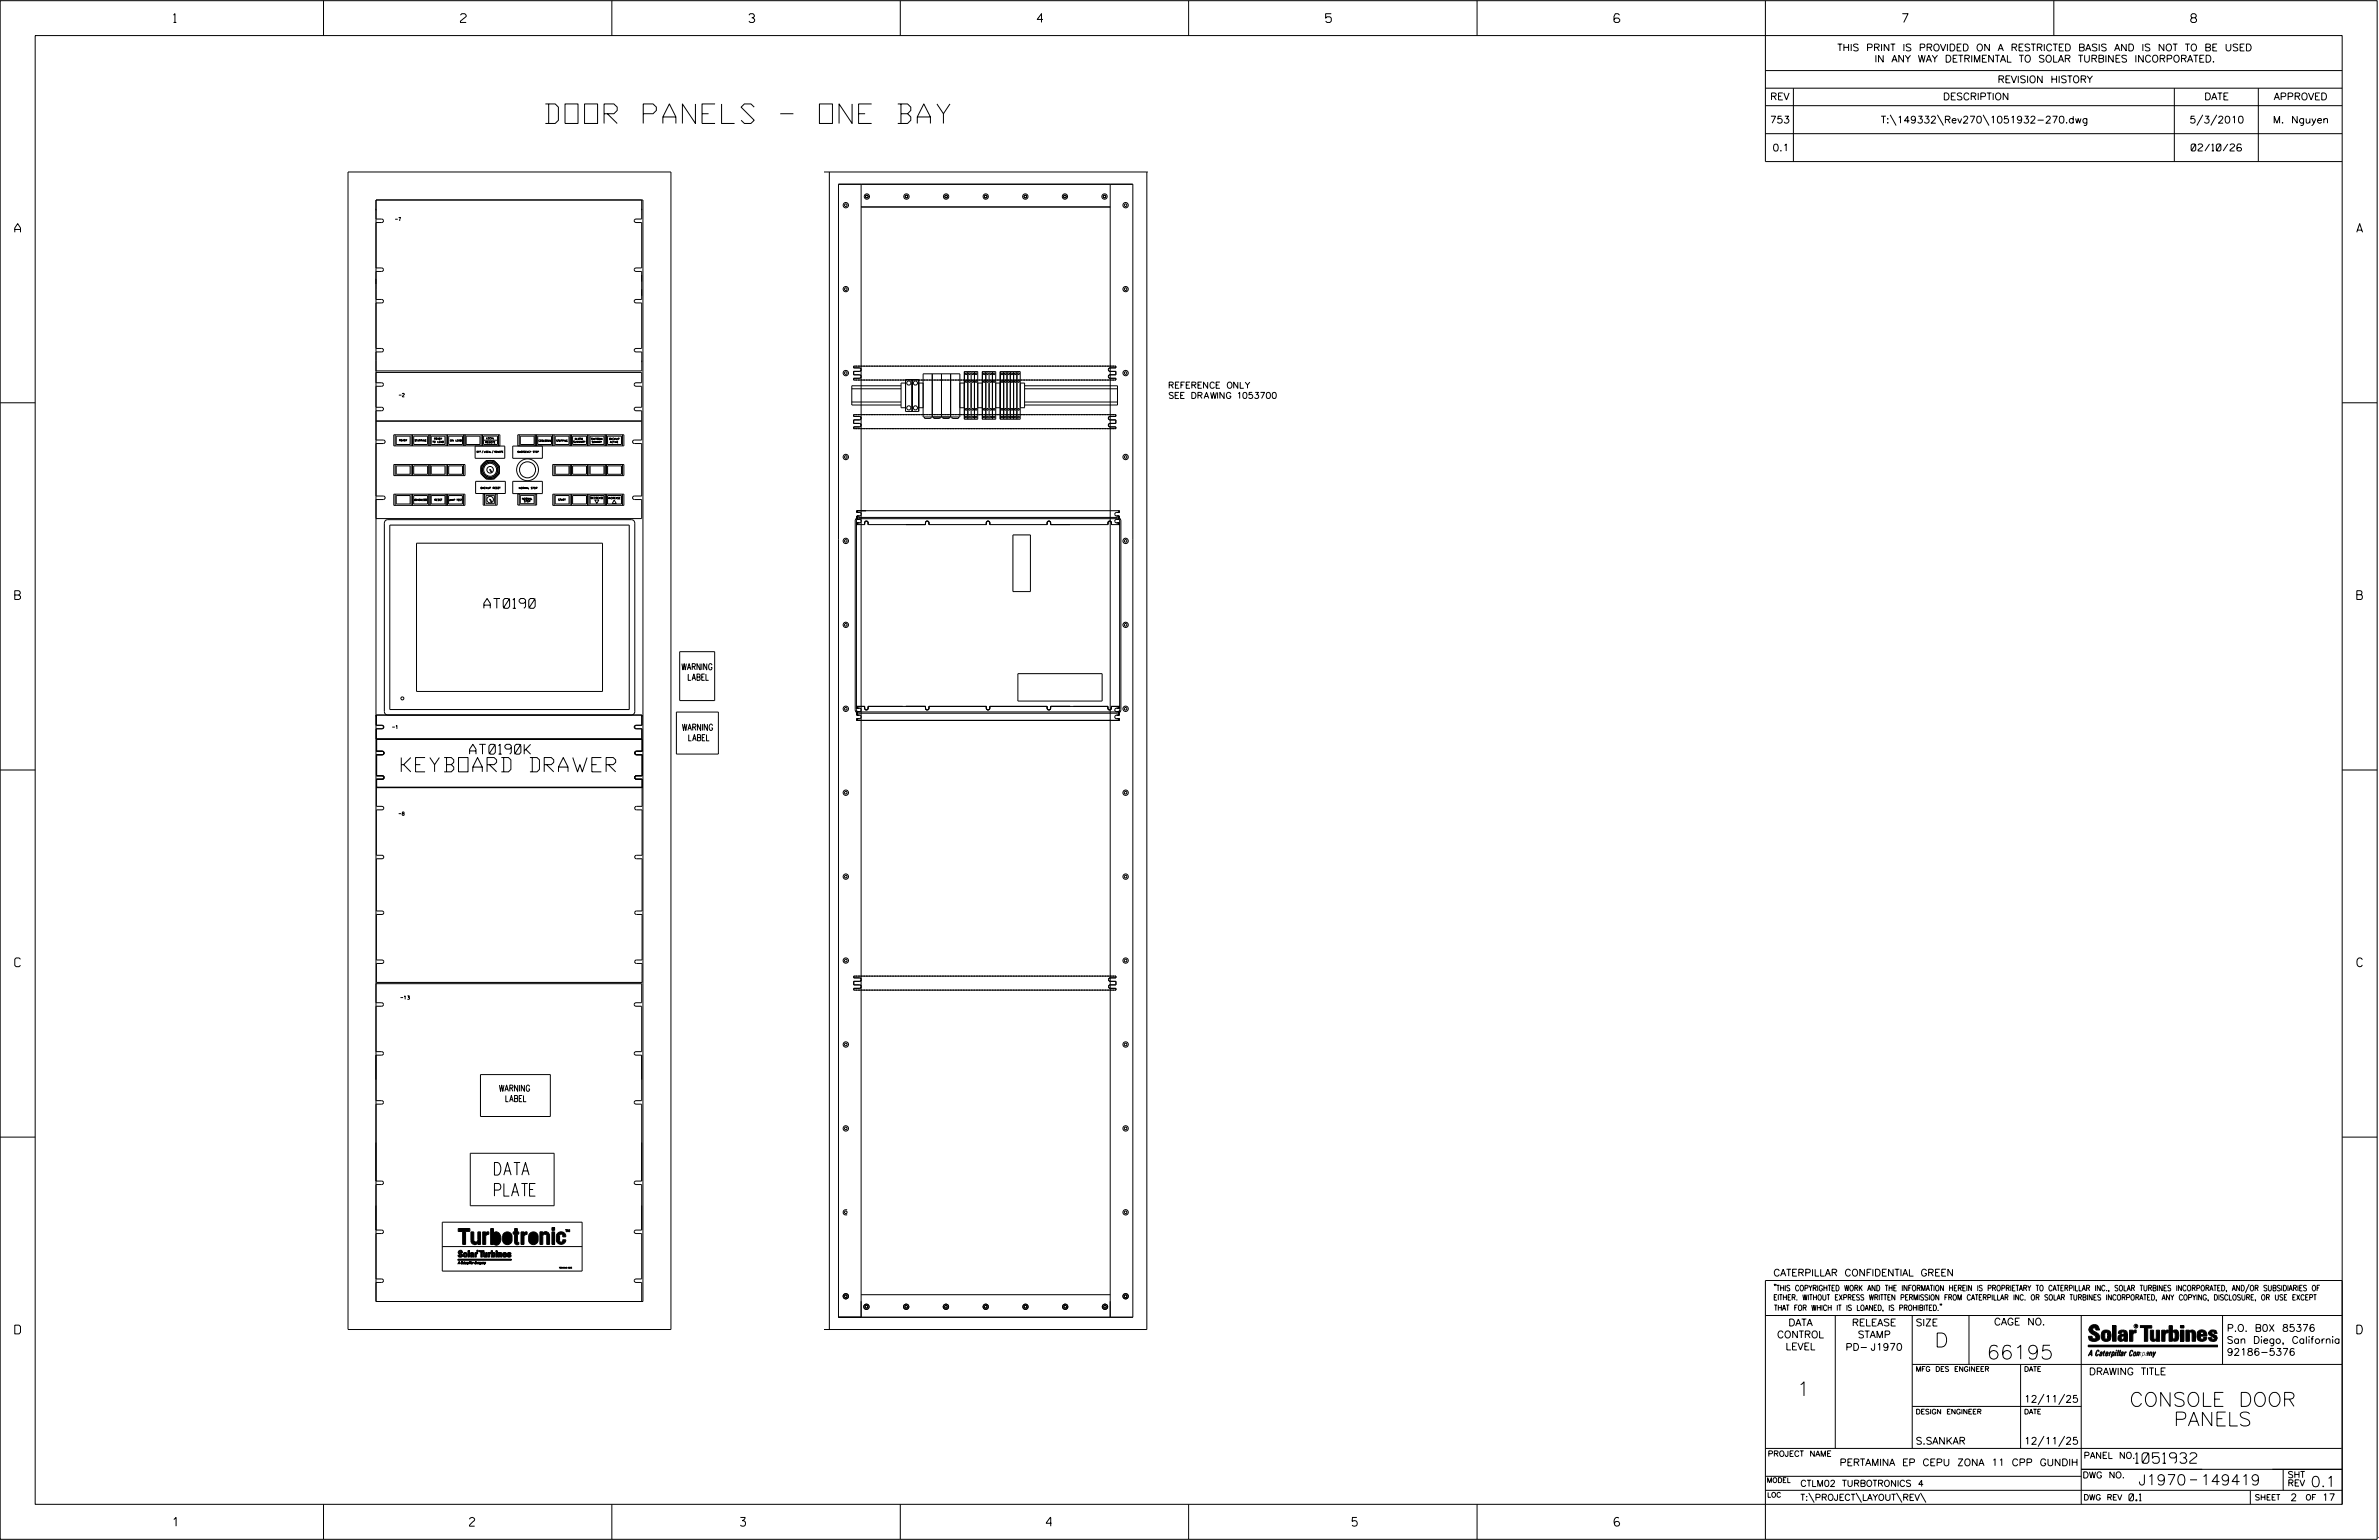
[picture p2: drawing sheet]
<svg xmlns="http://www.w3.org/2000/svg" width="864mm" height="559mm" viewBox="0 0 864 559" stroke-linecap="round" stroke-linejoin="round" font-family="sans-serif">
<defs><g id="words">
<text font-size="7.1" x="198" y="44.8">DOOR PANELS - ONE BAY</text>
<text font-size="5.2" x="145.7" y="280.1">KEYBOARD DRAWER</text>
<g font-size="5.1">
<text x="702.3" y="488.8">D</text>
<text x="721.2" y="493.2">66195</text>
<text x="652.2" y="506.5">1</text>
<text x="773" y="510.3">CONSOLE DOOR</text>
<text x="789.1" y="517.4">PANELS</text>
</g>
<g font-size="4.6">
<text x="179.5" y="426.4">DATA</text>
<text x="179.5" y="434">PLATE</text>
</g>
<g font-size="3.8">
<text x="775.1" y="531">1051932</text>
<text x="776.3" y="538.9">J1970</text>
<text x="798.8" y="538.9">149419</text>
<text x="838.8" y="539.5">0.1</text>
</g>
<g font-size="3.6">
<text x="175.7" y="220.7">AT0190</text>
<text x="170.5" y="273.6">AT0190K</text>
</g>
<g font-size="3.2">
<text x="63" y="8.2">1</text>
<text x="167.2" y="8.2">2</text>
<text x="271.8" y="8.2">3</text>
<text x="376.5" y="8.2">4</text>
<text x="481.2" y="8.2">5</text>
<text x="690.6" y="8.2">7</text>
<text x="795.3" y="8.2">8</text>
<text x="5.4" y="84.3">A</text>
<text x="855.5" y="84.3">A</text>
<text x="5.4" y="217.5">B</text>
<text x="855.6" y="217.5">B</text>
<text x="5.4" y="350.8">C</text>
<text x="855.6" y="350.8">C</text>
<text x="5.4" y="484">D</text>
<text x="855.6" y="484">D</text>
<text x="62.8" y="553.8">1</text>
<text x="170.4" y="553.8">2</text>
<text x="268.8" y="553.8">3</text>
<text x="379.8" y="553.8">4</text>
<text x="490.8" y="553.8">5</text>
<text x="585.9" y="553.8">6</text>
</g>
<g font-size="2.5">
<text x="666.9" y="18.5">THIS PRINT IS PROVIDED ON A RESTRICTED BASIS AND IS NOT TO BE USED</text>
<text x="680.5" y="22.6">IN ANY WAY DETRIMENTAL TO SOLAR TURBINES INCORPORATED.</text>
<text x="725.1" y="30">REVISION HISTORY</text>
<text x="642.6" y="36.3">REV</text>
<text x="705.3" y="36.3">DESCRIPTION</text>
<text x="800.2" y="36.3">DATE</text>
<text x="825.4" y="36.3">APPROVED</text>
<text x="642.5" y="44.7">753</text>
<text x="682.8" y="44.7">T:\149332\Rev270\1051932-270.dwg</text>
<text x="794.8" y="44.7">5/3/2010</text>
<text x="825.1" y="44.7">M. Nguyen</text>
<text x="643.5" y="54.8">0.1</text>
<text x="795.4" y="54.8">02/10/26</text>
<text x="643.8" y="463">CATERPILLAR CONFIDENTIAL GREEN</text>
<text x="645.1" y="485.5">CONTROL</text>
<text x="649.2" y="481.1">DATA</text>
<text x="672.3" y="481.1">RELEASE</text>
<text x="674.4" y="485.5">STAMP</text>
<text x="695.4" y="481.1">SIZE</text>
<text x="723.8" y="480.8">CAGE NO.</text>
<text x="808.4" y="483.1">P.O. B0X 85376</text>
<text x="648.2" y="489.8">LEVEL</text>
<text x="669.9" y="490">PD- J1970</text>
<text x="808.4" y="487.5">San Diego, California</text>
<text x="808.4" y="491.8">92186-5376</text>
<text x="758.3" y="498.9">DRAWING TITLE</text>
<text x="734.8" y="508.9">12/11/25</text>
<text x="695.4" y="524.1">S.SANKAR</text>
<text x="734.8" y="524.1">12/11/25</text>
<text x="667.8" y="531.9">PERTAMINA EP CEPU ZONA 11 CPP GUNDIH</text>
<text x="772.8" y="544.6">0.1</text>
<text x="831.4" y="544.6">2</text>
<text x="842.9" y="544.6">17</text>
</g>
<g font-size="2.3">
<text x="247.5" y="243.1">WARNING</text>
<text x="249.8" y="246.9">LABEL</text>
<text x="247.7" y="265">WARNING</text>
<text x="250" y="268.8">LABEL</text>
<text x="181.3" y="396">WARNING</text>
<text x="183.6" y="399.8">LABEL</text>
<text x="756.4" y="529.2">PANEL NO.</text>
<text x="653.5" y="539.4">CTLM02 TURBOTRONICS 4</text>
<text x="756" y="536.3">DWG NO.</text>
<text x="830.4" y="539.3">REV</text>
<text x="830.4" y="536.2">SHT</text>
<text x="653.5" y="544.5">T:\PROJECT\LAYOUT\REV\</text>
</g>
<g font-size="2.2">
<text x="424.4" y="140.9">REFERENCE ONLY</text>
<text x="424.4" y="144.6">SEE DRAWING 1053700</text>
</g>
<g font-size="2">
<text x="643.8" y="468.4">&quot;THIS COPYRIGHTED WORK AND THE INFORMATION HEREIN IS PROPRIETARY TO CATERPILLAR INC., SOLAR TURBINES INCORPORATED, AND/OR SUBSIDIARIES OF</text>
<text x="643.8" y="471.8">EITHER. WITHOUT EXPRESS WRITTEN PERMISSION FROM CATERPILLAR INC. OR SOLAR TURBINES INCORPORATED, ANY COPYING, DISCLOSURE, OR USE EXCEPT</text>
<text x="644" y="475.6">THAT FOR WHICH IT IS LOANED, IS PROHIBITED.&quot;</text>
<text x="641.7" y="528.5">PROJECT NAME</text>
<text x="756.3" y="544.3">DWG REV</text>
<text x="818.5" y="544.3">SHEET</text>
<text x="836.9" y="544.3">OF</text>
</g>
<g font-size="1.8">
<text x="695.4" y="497.6">MFG DES ENGINEER</text>
<text x="734.8" y="497.6">DATE</text>
<text x="695.4" y="513.1">DESIGN ENGINEER</text>
<text x="734.8" y="513.1">DATE</text>
<text x="641.3" y="538">MODEL</text>
<text x="641.5" y="543.3">LOC</text>
</g>
<g font-size="1.3">
<text x="143.5" y="80.2">-7</text>
<text x="144.8" y="144">-2</text>
<text x="142.4" y="264.5">-1</text>
<text x="144.7" y="295.9">-8</text>
<text x="145.4" y="362.6">-13</text>
</g>
<text font-size=".9" x="775.1" y="481.7">R</text>
<g font-size=".6">
<text x="144.9" y="160.1">READY</text>
<text x="150.5" y="160.1">STARTING</text>
<text x="157" y="160.6">TO LOAD</text>
<text x="157.6" y="159.5">READY</text>
<text x="163.4" y="160.1">ON LOAD</text>
<text x="176.2" y="160.8">REMOTE</text>
<text x="176.5" y="159.3">LOCAL</text>
<text x="195.4" y="160.2">COOLDOWN</text>
<text x="201.9" y="160.2">STOPPING</text>
<text x="208.1" y="160.6">SUMMARY</text>
<text x="208.6" y="159.5">ALARM</text>
<text x="214.6" y="159.6">SHUTDOWN</text>
<text x="214.8" y="160.7">SUMMARY</text>
<text x="221.1" y="159.6">BACKUP</text>
<text x="221.4" y="160.7">ACTIVE</text>
<text x="172.7" y="164.2">OFF</text>
<text x="175" y="164.2">LOCAL</text>
<text x="178.7" y="164.2">REMOTE</text>
<text x="187.9" y="164.2">EMERGENCY STOP</text>
<text x="174.4" y="177.4">BACKUP RESET</text>
<text x="188.3" y="177.4">NORMAL STOP</text>
<text x="150.3" y="181.7">ACKNOWLEDGE</text>
<text x="157.7" y="181.7">RESET</text>
<text x="163" y="181.7">LAMP TEST</text>
<text x="189.5" y="181.3">NORMAL</text>
<text x="190.2" y="182.2">STOP</text>
<text x="214.3" y="181">DECREASE</text>
<text x="220.8" y="181.1">INCREASE</text>
</g>
<text font-size=".4" x="202.9" y="460.2">1034040-903</text>
<text font-size=".3" x="173.2" y="454.1">R</text>
</g></defs>
<g fill="none" stroke="#000" stroke-width=".36">
<path d="M.1 .2h862.8v558.4h-862.8zM12.8 12.9h837.4v533h-837.4zM117.4 .2v12.7M222.1 .2v12.7M326.8 .2v12.7M431.5 .2v12.7M536.2 .2v12.7M587.9 5.5l-.5-.5h-1l-.5 1v1.7l.5 .4h1l.6-.4v-.6l-.6-.5h-1l-.5 .5M640.9 .2v58.4h209.3M745.6 .2v12.7M640.9 25.6h209.3M640.9 32h209.3"/>
<path d="M640.9 38.3h209.3M651 32v26.6M789.3 32v26.6M819.8 32v26.6M640.9 48.5h209.3M686.2 41.7l2.1 3.8M703.3 41.7l2.2 3.8M719.9 41.7l2.1 3.8M799.6 41.7l-2.1 3.8M804.7 41.7l-2.2 3.8M126.3 62.4h117.3v420h-117.3zM136.5 79.5h2.1a.64 .64 0 0 1 .6 .6 .64 .64 0 0 1-.6 .7h-2.1"/>
<path d="M136.5 72.6h96.9v399.7h-96.9zM232.9 72.6v6.9h-2.3l-.4 .6M299.1 62.4h117.2M301.1 62.4v420M304.4 66.9h106.8v411.1h-106.8zM312.6 75.1h90.4M312.6 66.9v411.1M403 66.9v411.1M416.3 62.4v420h-117.2M416.3 62.4h.1M136.5 97.2h2.1a.63 .63 0 0 1 .6 .7 .63 .63 0 0 1-.6 .6h-2.1M230.2 80.1l.4 .6 2.3 .1v16.4l-2.3 .1-.4 .6"/>
<path d="M230.2 97.9l.4 .5 2.3 .1v10.2h-2.3l-.4 .6M230.2 80.1h.1M230.2 97.9h.1M136.5 108.7h2.1a.63 .63 0 0 1 .6 .6 .63 .63 0 0 1-.6 .6h-2.1M230.2 109.3l.4 .6h2.3v16.5l-2.3 .1-.4 .6M230.2 109.3h.1M136.5 138.9h2.3l.4 .6M136.5 135.1h96.4v3.8h-2.3l-.4 .6M136.5 126.4h2.1a.64 .64 0 0 1 .6 .7 .64 .64 0 0 1-.6 .6h-2.1M139.2 139.5h.1M139.2 139.5l-.4 .6-2.3 .1M230.2 139.5l.4 .6 2.3 .1v7.6h-2.3l-.4 .6"/>
<path d="M230.2 127.1l.7 .6h2.1v6.9h-96.5M230.2 139.5h.1M230.2 127.1h.1M309.9 132.9h95.2v.6h-2.1a.63 .63 0 0 0-.7 .6 .63 .63 0 0 0 .7 .7h2.1v1.2h-2.1a.64 .64 0 0 0-.7 .6 .64 .64 0 0 0 .7 .7h2.1v.6h-95.2v-.6h2.1a.63 .63 0 0 0 .6-.7 .63 .63 0 0 0-.6-.6h-2.1v-1.2h2.1a.64 .64 0 0 0 .6-.7 .64 .64 0 0 0-.6-.6h-2.1zM327.1 140h-17.9v7h17.9M328.7 137.7h4.8v11.6h-4.8zM328.7 139h-1.6v9h1.6M331.1 137.7v11.6M333.5 139h1.6M335.1 135.6h13.3v15.7h-13.3zM338.4 135.6v15.7M341.8 135.6v15.7"/>
<path d="M345.1 135.6v15.7M348.4 139h1.6M350.1 134.8v17.3h4.8v-17.3h-4.9v17.3M351.3 134.8v17.3M352.5 134.8v17.3M353.7 134.8v17.3M354.9 139h1.7M356.6 134.8h4.9v17.3h-4.9zM356.7 134.8v17.3M357.9 134.8v17.3M359.1 134.8v17.3M360.3 134.8v17.3"/>
<path d="M361.5 139h1.5M363 134.8h7.3v17.3h-7.3zM363.1 134.8v17.3M364.3 134.8v17.3M365.5 134.8v17.3M366.7 134.8v17.3M367.9 134.8v17.3M369.1 134.8v17.3M370.3 139h1.6v9h-1.6M371.9 140h33.8v7h-33.8M.1 146.2h12.7M136.5 147.8h2.3l.4 .6"/>
<path d="M136.5 152.8h96.4M136.5 159.7h2.7a.63 .63 0 0 1 .6 .6 .63 .63 0 0 1-.6 .6h-2.7M139.2 148.4h.1M139.2 148.4l-.4 .6h-2.3M143.4 157.8v4M143.8 158.3h5.1v3h-5.1zM149.3 157.8v4M149.8 157.8v4M150.2 158.3h5v3h-5zM155.6 157.8v4M156.1 157.8v4M156.5 158.3h5v3h-5z"/>
<path d="M162 157.8v4M162.5 157.8v4M162.9 158.3h5v3h-5zM168.3 157.8v4M168.8 157.8v4M169.2 158.3h5v3h-5zM174.7 157.7v4.1M175.2 157.8v4M175.5 158.2h5.1v3.1h-5.1zM175.5 159.7h5.1M181 157.7v4.1M188.5 157.8v4"/>
<path d="M188.9 158.3h5v3h-5zM194.3 157.8v4M194.8 157.8v4M195.2 158.3h5v3h-5zM200.6 157.8v4M201.2 157.8v4M201.5 158.3h5.1v3h-5.1zM207 157.8v4M207.5 157.8v4M207.9 158.3h5v3h-5zM213.3 157.8v4M213.8 157.8v4"/>
<path d="M214.2 158.3h5.1v3h-5.1zM219.7 157.8v4M220.2 157.8v4M220.6 158.3h5v3h-5zM226 157.8v4M230.2 148.4l.4 .6h2.3v10.7h-2.6a.63 .63 0 0 0-.7 .6 .63 .63 0 0 0 .7 .6h2.6v19.1h-2.6a.63 .63 0 0 0-.7 .6 .63 .63 0 0 0 .7 .7h2.6v6.9h-96.4M230.2 148.4h.1M309.2 145.9h17.9M309.2 141.1h17.9M309.9 150.5h95.2v.6h-2.1a.63 .63 0 0 0-.7 .6 .63 .63 0 0 0 .7 .7h2.1v1.2h-2.1a.64 .64 0 0 0-.7 .7 .64 .64 0 0 0 .7 .6h2.1v.6h-95.2v-.6h2.1a.63 .63 0 0 0 .6-.6 .63 .63 0 0 0-.6-.7h-2.1v-1.2h2.1a.64 .64 0 0 0 .6-.7 .64 .64 0 0 0-.6-.6h-2.1zM333.5 148h1.6M335.6 151.3l.1 .5h2.2l.1-.5"/>
<path d="M338.9 151.3l.1 .5h2.2l.1-.5M342.3 151.3v.5h2.2l.1-.5M345.6 151.3l.1 .5h2.1l.1-.5M348.4 148h1.6M354.9 148h1.7M361.5 148h1.5M371.9 145.9h33.8M371.9 141.1h33.8M850.2 146.2h12.7M136.5 180h2.7a.63 .63 0 0 1 .6 .6 .63 .63 0 0 1-.6 .7h-2.7M142.9 179.3h25.9v4.1h-25.9zM142.9 168.6h25.9v4h-25.9z"/>
<path d="M143.4 168.6v4M143.4 179.3v4.1M143.8 179.8h5.1v3.1h-5.1zM143.8 169.1h5.1v3h-5.1zM149.3 168.6v4M149.3 179.3v4.1M149.8 168.6v4M149.8 179.3v4.1M150.2 179.8h5v3.1h-5zM150.2 169.1h5v3h-5zM155.6 168.6v4M155.6 179.3v4.1"/>
<path d="M156.1 168.6v4M156.1 179.3v4.1M156.5 179.8h5v3.1h-5zM156.5 169.1h5v3h-5zM161.9 179.3v4.1M162 168.6v4M162 179.3v4.1M162.5 168.6v4M162.5 179.3v4.1M162.8 179.8h5.1v3.1h-5.1zM162.9 169.1h5v3h-5zM168.2 179.3v4.1"/>
<path d="M168.3 168.6v4M172.6 174.7h10.8v4.4h-10.8zM175.4 179.2h5.1v4.1h-5.1zM175.4 163.4l-.5 1M175.9 179.2v4.1M176.4 179.7h3.1v3.1h-3.1zM178.6 171.4l-.7-1.1-.2 .1 .7 1.2M179.1 163.4l-.5 1M180 179.2v4.1M181.5 161.8v-4h-38.6v4l40.3 .1v4.4h-10.7v-4.4M186.1 174.7h10.8v4.4h-10.8zM188 161.8v-4h38.5v4l-40.4 .1v4.4h10.8v-4.4"/>
<path d="M188 179.2h6.8v4.1h-6.8zM188.5 179.2v4.1M188.9 179.7h5v3.1h-5zM194.3 179.2v4.1M200.6 168.6h25.9v4h-25.9zM200.7 179.3h25.8v4.1h-25.8zM201.2 168.6v4M201.2 179.3v4.1M201.5 179.8h5.1v3.1h-5.1zM201.5 169.1h5.1v3h-5.1zM207 168.6v4M207 179.3v4.1"/>
<path d="M207.5 168.6v4M207.5 179.3v4.1M207.9 179.8h5v3.1h-5zM207.9 169.1h5v3h-5zM213.3 168.6v4M213.3 179.3v4.1M213.8 168.6v4M213.8 179.3v4.1M214.2 179.8h5.1v3.1h-5.1zM214.2 169.1h5.1v3h-5.1zM219.7 168.6v4M219.7 179.3v4.1"/>
<path d="M220.2 168.6v4M220.2 179.3v4.1M220.6 179.8h5v3.1h-5zM220.6 169.1h5v3h-5zM226 168.6v4M226 179.3v4.1M141.5 190.5h86.9v67h-86.9zM151.2 197.1h67.5v53.8h-67.5zM177.9 181.3h.1M178.6 182.2l-.7-1.1-.2 .1 .7 1.2M203.1 181.1l-.4-.1 .4 .6h-.4M203.2 181h.5"/>
<path d="M203.4 181v.6M203.7 181.6l.3-.6 .2 .6M203.8 181.4h.3M204.4 181.3l.4-.2-.4-.1v.6M204.6 181.3l.2 .3M204.9 181h.4M205.1 181v.6M215.9 181.4h1.5l-.8 1.3zM223 181.4l.7 1.3h-1.5zM310.8 188.1l.9-.4h93.9a1.33 1.33 0 0 1 1.3 1.3v68.5a1.26 1.26 0 0 1-1.3 1.3h-93.9a1.26 1.26 0 0 1-1.3-1.3v-68.5zM311.1 188.4l.6-.2h93.9l.6 .2 .2 .6v68.5l-.2 .6-.6 .2h-93.9l-.6-.2-.2-.6v-68.5zM314.5 189.1h.1"/>
<path d="M336.6 189.1l-.6 .4v.9h-20.9v-.7a.63 .63 0 0 0-.6-.6 .63 .63 0 0 0-.6 .6v.7h-2.8v-.7h.9a.64 .64 0 0 0 .7-.6 .64 .64 0 0 0-.7-.6h-.9v-1.3h.9a.63 .63 0 0 0 .7-.6 .63 .63 0 0 0-.7-.7h-.9v-.6h95.2v.6h-1a.64 .64 0 0 0-.6 .7 .64 .64 0 0 0 .6 .6h1v1.3h-1a.64 .64 0 0 0-.6 .6 .64 .64 0 0 0 .6 .6h1v.7h-2.8l-.1-.9-.6-.4M336.6 189.1h.1M358.7 189.1h.1M358.7 189.1l-.6 .4-.1 .9h-20.8v-.9l-.6-.4M367.7 194.1h6.4v20.6h-6.4zM380.7 189.1h.1M380.8 189.1l-.6 .4-.1 .9h-20.8v-.9l-.6-.4M402.8 189.1h.1M402.8 189.1l-.5 .4-.1 .9h-20.8l-.1-.9-.5-.4M246.7 236.5h12.7v17.7h-12.7zM136.5 259.5h96.6v3.7h-2.5l-.4 .6M136.7 259.5v3.7"/>
<path d="M140.8 259.5l-.9-.4-.4-.9v-68.4a1.21 1.21 0 0 1 1.3-1.2h88.4a1.26 1.26 0 0 1 1.2 1.2v68.4a1.33 1.33 0 0 1-1.2 1.3M232.9 259.5v3.7M245.5 258.4h15.3v15.2h-15.3zM311.1 256.3h2.8v.7a.63 .63 0 0 0 .6 .6 .63 .63 0 0 0 .6-.6v-.7h20.9v.7a.63 .63 0 0 0 .6 .6 .63 .63 0 0 0 .6-.6v-.7h20.8v.7a.63 .63 0 0 0 .7 .6 .63 .63 0 0 0 .6-.6v-.7h20.8v.7a.64 .64 0 0 0 .7 .6 .64 .64 0 0 0 .6-.6v-.7h20.8v.7a.64 .64 0 0 0 .6 .6 .64 .64 0 0 0 .6-.6v-.7h2.9v.7h-1a.63 .63 0 0 0-.6 .6 .63 .63 0 0 0 .6 .6h1v1.3h-1a.64 .64 0 0 0-.6 .6 .64 .64 0 0 0 .6 .7h1v.6h-95.2v-.6h.9a.64 .64 0 0 0 .6-.7 .64 .64 0 0 0-.6-.6h-.9v-1.3h.9a.64 .64 0 0 0 .6-.6 .64 .64 0 0 0-.6-.6h-.9zM314.5 257.6h.1M336.6 257.6h.1M358.7 257.6h.1M369.5 244.4h30.6v10h-30.6zM.1 279.4h12.7M136.5 263.2h2.2a.63 .63 0 0 1 .6 .6 .63 .63 0 0 1-.6 .6h-2.2M136.6 268.3h96.5l.1 4.3h-2.2a.63 .63 0 0 0-.6 .6 .63 .63 0 0 0 .6 .7h2.2l-.1 7.6h-2.3l-.4 .6M136.7 268.3v4.3h2a.63 .63 0 0 1 .7 .6 .63 .63 0 0 1-.7 .7h-2v7.6h2.3l.4 .6"/>
<path d="M136.7 264.4v3.8M136.7 268.3v4.3M136.7 273.9v7.6M138.6 263.2l.6 .6M139.2 263.8h.1M139.2 263.8l-.6 .6M139.4 263.8h.1M230.2 263.8l.4 .6h2.5v3.8h-96.6M230.2 263.8h.1M230.4 263.8h.1M230.4 263.8l.2 .5 .4 .1M231 263.2l-.4 .2-.2 .4"/>
<path d="M231.1 272.6a.63 .63 0 0 0-.6 .6 .63 .63 0 0 0 .6 .7M232.9 264.4v3.8M850.2 279.4h12.7M136.6 285.7h96.5v6.9h-2.3l-.4 .6M136.7 282.8v3M139.4 282.1l-.4 .6-2.4 .1v9.8h2.1a.63 .63 0 0 1 .6 .6 .63 .63 0 0 1-.6 .7h-2.1v16.4h2.1a.63 .63 0 0 1 .6 .7 .63 .63 0 0 1-.6 .6h-2.1v19h2.1a.63 .63 0 0 1 .6 .6 .63 .63 0 0 1-.6 .6h-2.1v16.5h2.1a.63 .63 0 0 1 .6 .7 .63 .63 0 0 1-.6 .6h-2.1v6.9h96.5v-6.9h-2.3l-.4-.6M139.4 282.1h.1M230.4 293.2h.1M230.4 282.1l.4 .6 2.4 .1-.1 3h-96.4M230.4 293.2l.4 .6 2.3 .1v16.4l-2.3 .1-.4 .6M230.4 282.1h.1M230.4 311h.1"/>
<path d="M230.4 311l.4 .6h2.3v19h-2.3l-.4 .6M230.4 331.2h.1M230.4 331.2l.4 .6h2.3v16.5l-2.3 .1-.4 .6M136.5 356.9h96.4v7h-2.3l-.4 .6M230.4 349h.1M309.9 354.2h95.2v.6h-2.1a.64 .64 0 0 0-.6 .7 .64 .64 0 0 0 .6 .6h2.1v1.3h-2.1a.64 .64 0 0 0-.6 .6 .64 .64 0 0 0 .6 .6h2.1v.7h-95.2v-.7h2.1a.63 .63 0 0 0 .6-.6 .63 .63 0 0 0-.6-.6h-2.1v-1.3h2.1a.64 .64 0 0 0 .6-.6 .64 .64 0 0 0-.6-.7h-2.1zM136.5 363.9h2.3l.4 .6M139.2 364.5h.1M139.2 364.5l-.4 .6h-2.3M230.2 364.5l.4 .6h2.3v16.5h-2.3l-.4 .6M230.2 364.5h.1M136.5 399.4h2.3l.4 .6"/>
<path d="M136.5 381.6h2.3l.4 .6M139.2 382.2h.1M139.2 382.2l-.4 .6-2.3 .1M174.4 389.9h25.4v15.2h-25.4zM230.2 382.2l.4 .6 2.3 .1v16.5h-2.3l-.4 .6M230.2 382.2h.1M.1 412.6h12.7M139.2 400h.1M139.2 400l-.4 .6h-2.3M170.7 418.5h30.5v19h-30.5zM230.2 400l.4 .6h2.3v28h-2.3l-.4 .6M230.2 400h.1"/>
<path d="M850.2 412.6h12.7M136.5 428.6h2.3l.4 .6M139.2 429.2h.1M139.2 429.2l-.4 .6h-2.3M230.2 429.2l.4 .6h2.3v16.5l-2.3 .1-.4 .6M230.2 429.2h.1M307.5 439.1a.96 .96 0 0 0-1.4 .8 .96 .96 0 0 0 1.4 .8M136.5 446.3l2.3 .1 .4 .6M139.2 447h.1M139.2 447l-.4 .6h-2.3M160.5 443.5h50.8v17.7h-50.8zM160.5 452.3h50.8"/>
<path d="M166.2 457h19.4v.2h-19.4zM166.3 457.1h19.3M166.3 445.8h4.3v1h-1.6v4.8h-1v-4.7h-1.7zM166.5 454a.82 .82 0 0 1 1.2 0l.2 .5h-.5l-.3-.4-.3 .3 .2 .2a.85 .85 0 0 1 .8 .5 .85 .85 0 0 1-.2 1l-1.2-.1-.1-.6h.5l.3 .4 .3-.2-.2-.3a.89 .89 0 0 1-.7-1.3zM166.7 457.9v.4h-.3zM166.7 457.8l.1 .8-.1-.2-.5 .2zM167.5 457.9h.4h-.4l-.1 .6 .3-.1-.2 .2zM168.1 458.3l-.1 .3zM168.1 458l.2 .2-.3 .4 .3-.4zM168.5 458h.2l-.1 .6zM168.9 455.9l-.2-.6 .2-.8-.4 .1a1.04 1.04 0 0 0 .1 1.5l.3 .1M168.9 458.1h.3l-.3 .2v.3l.3-.2-.3 .2z"/>
<path d="M169 458.1l.1 .2h-.2zM169.4 458l.3 .1-.4 .5zM169.8 458l.3 .1v.3l-.5 .5zM169.9 453.8h.5v2.3h-.5zM169.9 458.1l.2 .2-.2 .3zM170.4 458l-.2 .6zM170.5 457.9h.1M170.7 457.8l-.2 .8zM170.7 454.7l.6-.2 .6 .2 .2 1.4h-.5v-1.3l-.9 .2zM171 447h1v2.9a.75 .75 0 0 0 .8 .8 .75 .75 0 0 0 .7-.9v-2.8h.9v4.6h-.9v-.7a1.33 1.33 0 0 1-1.6 .6 1.33 1.33 0 0 1-.9-1.3zM171 457.8l-.2 .8zM171.2 458l.2 .2-.3 .4 .3-.5z"/>
<path d="M171.2 458.3v.3zM171.6 455.6l-.4 .2 .4-.7-.6 .1-.4 .4 .3 .5 .7-.2M171.7 458l.2 .1-.3 .5zM172.4 454.5h.5v.2l.5-.2v.4l-.4 .1-.1 1.1h-.5zM172.6 457.8l.3 .1h-.4l-.1 .6 .4-.1-.3 .2-.2-.1zM173.1 458.1h.2l-.2 .5zM173.6 458h.5l-.1 .6v-.5l-.3 .5v-.5l-.3 .5zM173.9 453.8h1.8v.4h-.6v1.9h-.5v-1.9h-.7zM174.4 458l.3 .1v.3l-.5 .5zM174.5 458.1l-.1 .5zM174.9 458.3v.3zM174.9 458l.3 .2-.3 .4-.1-.1 .4-.3z"/>
<path d="M175.2 447h1.1v.4l.5-.4h.6v.9l-.6 .1-.5 .5v3.1h-1.1zM175.4 458l.4 .1-.2 .5v-.5l-.3 .5zM175.5 454.5h.5l.2 1.4 .2-1.4h.5v1.6h-1.3zM175.9 458l.1 .5 .3-.5-.5 .9zM177.2 454.5l.5 .2 .5-.2v.4l-.5 .2v1h-.5zM178.1 445.8h1v1.8a1.54 1.54 0 0 1 1.8-.3 1.54 1.54 0 0 1 .9 1.6 2.15 2.15 0 0 1-2.1 2.8l-.6-.4v.3h-1zM178.3 453.8h.5v2.3h-.5zM178.8 454.7l.7-.2 .2 .2-.2 1.4-.7-.1v-.5l.2 .4 .2-.6-.2-.5-.2 .2zM179.6 448.2a1.15 1.15 0 0 1 1.2 .5 1.15 1.15 0 0 1 0 1.3 .83 .83 0 0 1-1 .8 .83 .83 0 0 1-.6-1.1zM180 454.5h.5v1.6h-.5zM180 453.8h.5v.4h-.5zM180.8 454.5l1.4 .2v1.4h-.5l-.1-1.3-.3 .1v1.2h-.5z"/>
<path d="M182.6 454.7l.6-.2-.1 1.4 .8-.3a.84 .84 0 0 1-1.2 .5 .84 .84 0 0 1-.1-1.4zM182.9 447.5a1.77 1.77 0 0 1 3 .8v2a1.76 1.76 0 0 1-1.7 1.3 1.76 1.76 0 0 1-1.7-1.3v-2zM183.2 454.5a.71 .71 0 0 1 .7 .9h-.9v-.2h.4zM183.7 448l.7-.1 .3 .4v2l-.5 .5-.6-.5zM184.2 454.7l.4-.2 .7 .1 .2 .4-.9-.1 1 .8a.73 .73 0 0 1-.8 .5 .73 .73 0 0 1-.7-.6h.5l.1 .3 .4-.2-.9-.5zM186.8 445.8h1v1.2h.5v.8h-.5v2.7l.5 .3v.8a1.01 1.01 0 0 1-1.5-.9v-2.9h-.5v-.8h.5zM189.1 447h1.1v.4l.5-.4h.6v.9l-.6 .1-.5 .5v3.1h-1.1zM192.4 447.5a1.77 1.77 0 0 1 2.9 .8v2a1.76 1.76 0 0 1-1.7 1.3 1.76 1.76 0 0 1-1.7-1.3v-2zM194.2 448.3l-.6-.5-.5 .5 .1 2.2 .7 .2 .3-.4M194.2 450.3h.1M194.2 448.3h.1M194.2 448.3v2"/>
<path d="M196 447h1v.6a1.31 1.31 0 0 1 1.6-.6 1.31 1.31 0 0 1 .9 1.5v3.1h-1v-3.3a.75 .75 0 0 0-.9-.4 .75 .75 0 0 0-.6 .8v2.9h-1zM199.5 448.3h.1M200.3 445.4h1v1.1h-1zM200.3 447h1v4.5h-1zM202 450.3h.1M203.4 451.5h.1M203.7 451.5h.1M204.3 450.2a.56 .56 0 0 1-.6 .5 .56 .56 0 0 1-.6-.5v-1.9a.56 .56 0 0 1 .6-.5 .56 .56 0 0 1 .6 .5v.5h1.1a1.73 1.73 0 0 0-1.5-1.8 1.73 1.73 0 0 0-1.9 1.3v2M204.3 450.2h.1M204.3 450.2v-.3h1.1a1.75 1.75 0 0 1-1.5 1.6 1.75 1.75 0 0 1-1.9-1.2M205.3 446.2h.6l-.2 .8zM206 446.2h.3l.1 .6 .2-.6h.2v.8l-.2-.7-.1 .7-.3-.7-.2 .7z"/>
<path d="M230.2 447l.4 .6h2.3v16.5h-2.3l-.4 .6M230.2 447h.1M136.5 464.1h2.3l.4 .6M139.2 464.7h.1M139.2 464.7l-.4 .6h-2.3M230.2 464.7l.4 .6h2.3v7M230.2 464.7h.1M312.6 469.8h90.4M640.9 477.3h209.3M644.2 466.1l-.1 .4M644.7 466.1l-.2 .4M666.2 477.3v48.3"/>
<path d="M694.2 477.3v48.3M704.4 473.3l-.1 .4M704.8 473.3l-.1 .4M714.8 477.3v17.8M755.5 477.3v68.6M806.8 477.3v17.8M816.5 466l-1.4 3.1M850.2 464.6h-209.3v94M850.2 464.8v81.1M694.2 495.1h156M733.5 495.1v30.5M758.6 481.4a2.02 2.02 0 0 1 3.1-.1l.5 1.3h-1.3l-.2-.6-.4-.2-.6 .1-.1 .4 .4 .7a2.46 2.46 0 0 1 2.2 2.9 2.83 2.83 0 0 1-3.8 .3l-.3-1.3h1.3l.2 .7 .6 .3 .5-.2 .2-.5-.4-.6-1.9-1.2-.4-.9z"/>
<path d="M759.2 491.3h-.7l.7-1.2v1.9h.2l-.1-2.1-1.3 2.1 .5-.5h.7M761.3 490l.3-.2 .4 .3-.1 .3-.3-.4-.4 .3-.3 1.6h.4l.4-.5-.3 .6-.4 .1-.3-.4zM762.6 490.6l.5-.1-.1 1.4h-.9a.74 .74 0 0 1 .9-.8l-.3 .7-.5 .1 .2-.5 .6-.2v-.5l-.7 .2zM763 483.2a2.17 2.17 0 0 1 3.1 0l.3 1.4-.3 1.5a2.17 2.17 0 0 1-3.1 0l-.3-1.5zM763.6 490.5l.4-.4 .2 .6h-.3l-.3 .9 .2 .4-.3-.1zM764.1 483.7l.5-.4 .4 .3v2.2l-.4 .2-.5-.2zM764.6 491.1l.6 .2v-.7l-.4-.1-.4 .6-.1 .8h.6M764.6 491.1l-.1 .8h.4M764.6 482.6v.8M764.8 490.7l.4 .1v.3h-.6zM765 491.5l-.1 .4zM766 490.5l-.5 1.5z"/>
<path d="M766 490.8l.4-.3-.4 .4M766.9 481h1.3v5.7h-1.3zM767 490.8l.5 .1-.3 .8-.4 .2zM767.3 490.5h-.5l-.5 2M767.3 490.5a.8 .8 0 0 1 .2 1 .8 .8 0 0 1-.9 .4l-.1 .6M767.3 490.5l-.1 .2M768.1 490.5l-.4 1.5zM768.2 489.9h.3l-.1 .2h-.2zM769 489.9l-.5 2.1zM769.7 489.9l-.6 2.1zM770.1 491.4l.5-.3-.5 .8zM770.4 491.9h.1"/>
<path d="M770.6 491.1l.1-.4-.7 .2 .1-.3 .6-.1 .2 .3-.5 1.1M770.6 491.1a.74 .74 0 0 0-.8 .8h.6M771 484.8h-.7l-.3 .6 .4 .7 .5-.3 .1-2.4h-.8l-.1 .4h-1.2a1.71 1.71 0 0 1 1.8-1.3 1.71 1.71 0 0 1 1.6 1.4v2.8h-1.1l-.1-.6M771 484.2l-1.5 .1a1.41 1.41 0 0 0 0 2.4l.5 .1 1.1-.7M771.2 486.1h-.1M771.4 490.5l.1 .3 .4-.3-.9 1.5zM771.5 490.8h.1M773 482.7h1.2v.5l.5-.5 .7-.1v1h-.6l-.5 .4-.1 2.7h-1.2zM773.3 490.3l.6-.4 .4 .2-.1 .4-.3-.4a1.28 1.28 0 0 0-.5 1.8l.6-.4-.1 .4-.8 .1zM774.7 490.8l.5-.3a.88 .88 0 0 1 .2 .9 .88 .88 0 0 1-.7 .7l-.2-.2zM774.8 490.9h.5l-.3 1h-.3l-.2-.2zM775.2 490.5l-.1 .2"/>
<path d="M776.8 481h4.3v.9h-1.5v4.8h-1.3M776.8 490.6l-.8 .2v-.3l-.4 1.5 .8-1.3v1.3l.3-1.2M779.3 491.1h.4M779.6 490.5h.3l-.3 1.4M779.6 490.7h.2l-.1 .4M779.7 491.1l-.1 .4M779.7 491.1l-.4 .2M780.1 492l.4-1.5 .1 .3 .3-.3 .3 .2-.3 1.3v-1.3l-.7 1.3M780.6 482.7h1.2v2.7l.1 .4 .4 .3 .4-.7v-2.7h1.2l.1 4h-1.3v-.5l-1.1 .6-.7-.3-.3-.7zM781.6 492.5l1-2-.8 1.3-.2-1.3-.2 2M784.7 482.7h1.2v.5l.5-.5 .7-.1v1h-.5l-.6 .4-.1 2.7h-1.2zM787.4 481h1.2v2a1.4 1.4 0 0 1 2.2 .2l.1 1.4-.4 1.9-1.5 .1-.4-.5v-1l.5 .9 .5-.3v-2.1l-.5-.4-.5 .7v2.8h-1.2z"/>
<path d="M791.5 482.7h1.3v4h-1.3zM791.5 481h1.3v.9h-1.3zM793.5 482.7h1.3v.4l.7-.5 1.1 .2 .4 .6v3.3h-1.2l-.3-3.4-.7 .2v3.2h-1.3zM794.8 483.1h.1M797.7 483.2a1.92 1.92 0 0 1 2.4-.5 1.92 1.92 0 0 1 1 2.1h-2.3v.8l.6 .5 .5-.3v-.5h1.2a1.83 1.83 0 0 1-2.1 1.4 1.83 1.83 0 0 1-1.5-2.1zM798.8 484.2v.6M799.1 483.4h.6l.2 .8h-1.1zM804.6 482.9a1.84 1.84 0 0 0-2.9 .8 3.3 3.3 0 0 0 2.2 1.9l-.5 .5-.4-.3-.1-.4h-1.2l.1 .6a1.92 1.92 0 0 0 2.9 .4M804.9 483.8h-1.2l-.2-.6-.5 .1-.1 .3 .1 .3 1.8 .9M805.1 488.1h-47.1v.6h47.1M694.2 510.3h61.3M742 505.8l-2.2 3.9"/>
<path d="M749.5 505.8l-2.2 3.9M640.9 525.6h209.2M640.9 535.7h114.6M742 521.1l-2.2 3.8M749.5 521.1l-2.2 3.8M755.5 533.2h94.7M795 537h2.6M828.8 533.2v7.6M117.4 545.9v12.7M222.1 545.9v12.7M326.8 545.9v12.7M431.5 545.9v12.7"/>
<path d="M536.2 545.9v12.7M640.9 540.8h209.3M656.6 541.7l2 3.5M673.8 541.7l1.9 3.5M688.4 541.7l2 3.5M697.2 541.7l1.9 3.5M816.9 541v4.9M863.5 558h.1"/>
<circle cx="307" cy="74.5" r=".97"/>
<circle cx="307" cy="74.5" r=".48"/>
<circle cx="314.7" cy="71.3" r=".96"/>
<circle cx="314.7" cy="71.3" r=".49"/>
<circle cx="329.1" cy="71.3" r=".97"/>
<circle cx="329.1" cy="71.3" r=".48"/>
<circle cx="343.4" cy="71.3" r=".98"/>
<circle cx="343.4" cy="71.3" r=".48"/>
<circle cx="357.8" cy="71.3" r=".96"/>
<circle cx="357.8" cy="71.3" r=".49"/>
<circle cx="372.2" cy="71.3" r=".97"/>
<circle cx="372.2" cy="71.3" r=".48"/>
<circle cx="386.6" cy="71.3" r=".96"/>
<circle cx="386.6" cy="71.3" r=".48"/>
<circle cx="401" cy="71.3" r=".48"/>
<circle cx="401" cy="71.3" r=".97"/>
<circle cx="408.6" cy="74.5" r=".97"/>
<circle cx="408.6" cy="74.5" r=".48"/>
<circle cx="307" cy="104.9" r=".49"/>
<circle cx="307" cy="104.9" r=".97"/>
<circle cx="408.6" cy="104.9" r=".49"/>
<circle cx="408.6" cy="104.9" r=".96"/>
<circle cx="307" cy="135.4" r=".48"/>
<circle cx="307" cy="135.4" r=".97"/>
<circle cx="329.9" cy="139" r=".75"/>
<circle cx="332.3" cy="139" r=".75"/>
<circle cx="350.7" cy="135.6" r=".32"/>
<circle cx="350.7" cy="138.4" r=".32"/>
<circle cx="351.9" cy="135.6" r=".32"/>
<circle cx="351.9" cy="138.4" r=".32"/>
<circle cx="353.1" cy="135.6" r=".32"/>
<circle cx="353.1" cy="138.4" r=".32"/>
<circle cx="354.3" cy="138.4" r=".32"/>
<circle cx="354.3" cy="135.6" r=".32"/>
<circle cx="357.3" cy="135.6" r=".32"/>
<circle cx="357.3" cy="138.4" r=".32"/>
<circle cx="358.5" cy="138.4" r=".32"/>
<circle cx="358.5" cy="135.6" r=".32"/>
<circle cx="359.7" cy="135.6" r=".32"/>
<circle cx="359.7" cy="138.4" r=".32"/>
<circle cx="360.9" cy="135.6" r=".32"/>
<circle cx="360.9" cy="138.4" r=".32"/>
<circle cx="363.7" cy="138.4" r=".32"/>
<circle cx="363.7" cy="135.6" r=".32"/>
<circle cx="364.9" cy="138.4" r=".32"/>
<circle cx="364.9" cy="135.6" r=".32"/>
<circle cx="366.1" cy="135.6" r=".32"/>
<circle cx="366.1" cy="138.4" r=".32"/>
<circle cx="367.3" cy="135.6" r=".32"/>
<circle cx="367.3" cy="138.4" r=".32"/>
<circle cx="368.5" cy="135.6" r=".32"/>
<circle cx="368.5" cy="138.4" r=".32"/>
<circle cx="369.7" cy="135.6" r=".32"/>
<circle cx="369.7" cy="138.4" r=".32"/>
<circle cx="408.6" cy="135.4" r=".48"/>
<circle cx="408.6" cy="135.4" r=".97"/>
<circle cx="329.9" cy="148" r=".75"/>
<circle cx="332.3" cy="148" r=".75"/>
<circle cx="350.7" cy="148.5" r=".32"/>
<circle cx="350.7" cy="151.3" r=".32"/>
<circle cx="351.9" cy="148.5" r=".32"/>
<circle cx="351.9" cy="151.3" r=".32"/>
<circle cx="353.1" cy="151.3" r=".32"/>
<circle cx="353.1" cy="148.5" r=".32"/>
<circle cx="354.3" cy="151.3" r=".32"/>
<circle cx="354.3" cy="148.5" r=".32"/>
<circle cx="357.3" cy="148.5" r=".32"/>
<circle cx="357.3" cy="151.3" r=".32"/>
<circle cx="358.5" cy="148.5" r=".32"/>
<circle cx="358.5" cy="151.3" r=".32"/>
<circle cx="359.7" cy="151.3" r=".32"/>
<circle cx="359.7" cy="148.5" r=".32"/>
<circle cx="360.9" cy="148.5" r=".32"/>
<circle cx="360.9" cy="151.3" r=".32"/>
<circle cx="363.7" cy="151.3" r=".32"/>
<circle cx="363.7" cy="148.5" r=".32"/>
<circle cx="364.9" cy="148.5" r=".32"/>
<circle cx="364.9" cy="151.3" r=".32"/>
<circle cx="366.1" cy="151.3" r=".32"/>
<circle cx="366.1" cy="148.5" r=".32"/>
<circle cx="367.3" cy="151.3" r=".32"/>
<circle cx="367.3" cy="148.5" r=".32"/>
<circle cx="368.5" cy="151.3" r=".32"/>
<circle cx="368.5" cy="148.5" r=".32"/>
<circle cx="369.7" cy="151.3" r=".32"/>
<circle cx="369.7" cy="148.5" r=".32"/>
<circle cx="177.9" cy="170.5" r="1.19"/>
<circle cx="177.9" cy="170.5" r="2.35"/>
<circle cx="177.9" cy="170.5" r="3.4"/>
<circle cx="177.9" cy="170.5" r="2.74"/>
<circle cx="177.9" cy="170.5" r="3.6"/>
<circle cx="177.9" cy="170.5" r="3.2"/>
<circle cx="191.5" cy="170.5" r="2.92"/>
<circle cx="191.5" cy="170.5" r="4"/>
<circle cx="307" cy="165.8" r=".98"/>
<circle cx="307" cy="165.8" r=".48"/>
<circle cx="408.6" cy="165.8" r=".97"/>
<circle cx="408.6" cy="165.8" r=".48"/>
<circle cx="177.9" cy="181.3" r="1.19"/>
<circle cx="307" cy="196.3" r=".97"/>
<circle cx="307" cy="196.3" r=".48"/>
<circle cx="408.6" cy="196.3" r=".97"/>
<circle cx="408.6" cy="196.3" r=".48"/>
<circle cx="307" cy="226.7" r=".49"/>
<circle cx="307" cy="226.7" r=".97"/>
<circle cx="408.6" cy="226.7" r=".49"/>
<circle cx="408.6" cy="226.7" r=".96"/>
<circle cx="146.1" cy="253.4" r=".55"/>
<circle cx="307" cy="257.2" r=".48"/>
<circle cx="307" cy="257.2" r=".97"/>
<circle cx="408.6" cy="257.2" r=".48"/>
<circle cx="408.6" cy="257.2" r=".97"/>
<circle cx="307" cy="287.6" r=".98"/>
<circle cx="307" cy="287.6" r=".48"/>
<circle cx="408.6" cy="287.6" r=".97"/>
<circle cx="408.6" cy="287.6" r=".48"/>
<circle cx="307" cy="318.1" r=".97"/>
<circle cx="307" cy="318.1" r=".48"/>
<circle cx="408.6" cy="318.1" r=".97"/>
<circle cx="408.6" cy="318.1" r=".48"/>
<circle cx="307" cy="348.5" r=".49"/>
<circle cx="307" cy="348.5" r=".97"/>
<circle cx="408.6" cy="348.5" r=".48"/>
<circle cx="408.6" cy="348.6" r=".96"/>
<circle cx="307" cy="379" r=".48"/>
<circle cx="307" cy="379" r=".97"/>
<circle cx="408.6" cy="379" r=".48"/>
<circle cx="408.6" cy="379" r=".97"/>
<circle cx="307" cy="409.5" r=".98"/>
<circle cx="307" cy="409.5" r=".48"/>
<circle cx="408.6" cy="409.5" r=".97"/>
<circle cx="408.6" cy="409.5" r=".48"/>
<circle cx="307" cy="439.9" r=".48"/>
<circle cx="408.6" cy="439.9" r=".97"/>
<circle cx="408.6" cy="439.9" r=".48"/>
<circle cx="173.1" cy="458.4" r=".27"/>
<circle cx="173.3" cy="453.9" r=".3"/>
<circle cx="307" cy="470.4" r=".49"/>
<circle cx="307" cy="470.4" r=".97"/>
<circle cx="314.5" cy="474.2" r=".49"/>
<circle cx="314.5" cy="474.2" r=".97"/>
<circle cx="328.9" cy="474.2" r=".49"/>
<circle cx="329" cy="474.2" r=".96"/>
<circle cx="343.4" cy="474.2" r=".49"/>
<circle cx="343.4" cy="474.2" r=".96"/>
<circle cx="357.8" cy="474.2" r=".5"/>
<circle cx="357.8" cy="474.2" r=".95"/>
<circle cx="372.2" cy="474.2" r=".5"/>
<circle cx="372.3" cy="474.2" r=".95"/>
<circle cx="386.7" cy="474.2" r=".95"/>
<circle cx="386.7" cy="474.2" r=".49"/>
<circle cx="401.1" cy="474.2" r=".49"/>
<circle cx="401.1" cy="474.2" r=".97"/>
<circle cx="408.6" cy="470.4" r=".48"/>
<circle cx="408.6" cy="470.4" r=".96"/>
<circle cx="775.4" cy="481.2" r=".69"/>
</g>
<g fill="#000">
<path d="M166.7 457.8v.5h-.3zM170.4 458l-.2 .6zM169.9 453.8h.5v2.3h-.5zM170.7 457.8l-.2 .8zM171 457.8l-.2 .8zM180 453.8h.5v.4h-.5zM180 454.5h.5v1.6h-.5zM200.3 447h1v4.5h-1zM200.3 445.4h1v1.1h-1zM768.1 490.5l-.4 1.5zM768.2 489.9h.3l-.1 .2h-.2zM769 489.9l-.5 2.1z"/>
<path d="M769.7 489.9l-.6 2.1zM791.5 481h1.3v.9h-1.3zM791.5 482.7h1.3v4h-1.3zM758 488.1h47.1v.6h-47.1z"/>
<path d="M166.3 445.8h4.3v1h-1.6v4.8h-1v-4.7h-1.7z" fill-rule="evenodd"/>
<path d="M166.7 457.8l.1 .8-.1-.2-.5 .2z" fill-rule="evenodd"/>
<path d="M166.5 454a.82 .82 0 0 1 1.2 0l.2 .5h-.5l-.3-.4-.3 .3 .2 .2a.85 .85 0 0 1 .8 .5 .85 .85 0 0 1-.2 1l-1.2-.1-.1-.6h.5l.3 .4 .3-.2-.2-.3a.89 .89 0 0 1-.7-1.3z" fill-rule="evenodd"/>
<path d="M167.6 457.8l.3 .2-.4-.1-.1 .6 .3-.1-.2 .2z" fill-rule="evenodd"/>
<path d="M168.1 458l.2 .2-.3 .4 .3-.4z" fill-rule="evenodd"/>
<path d="M168.1 458.3l-.1 .3z" fill-rule="evenodd"/>
<path d="M168.6 457.9l-.1 .7z" fill-rule="evenodd"/>
<path d="M168.3 454.7l.6-.2-.2 .8 .2 .6 .2-.6-.2-.8 .6 .2 .2 .6-.4 .8-1-.2z" fill-rule="evenodd"/>
<path d="M168.9 458.1h.3l-.3 .2v.3l.3-.2-.3 .2z" fill-rule="evenodd"/>
<path d="M169 458.1l.1 .2h-.2z" fill-rule="evenodd"/>
<path d="M169.4 458l.3 .1-.4 .5z" fill-rule="evenodd"/>
<path d="M169.9 458.1l.2 .2-.2 .3z" fill-rule="evenodd"/>
<path d="M169.8 458l.3 .1v.3l-.5 .5z" fill-rule="evenodd"/>
<path d="M171.2 458.3v.3z" fill-rule="evenodd"/>
<path d="M171.2 458l.2 .2-.3 .4 .3-.5z" fill-rule="evenodd"/>
<path d="M170.7 455.4l.9-.3-.5 .5 .2 .3 .3-.3v.3l-.7 .2z" fill-rule="evenodd"/>
<path d="M170.7 454.7l.6-.2 .6 .2 .2 1.4h-.5v-.7a.27 .27 0 0 0 0-.4 .27 .27 0 0 0-.4 0h-.5z" fill-rule="evenodd"/>
<path d="M171.7 458l.2 .1-.3 .5z" fill-rule="evenodd"/>
<path d="M171 447h1v2.9a.75 .75 0 0 0 .8 .8 .75 .75 0 0 0 .7-.9v-2.8h.9v4.6h-.9l-.1-.6a1.33 1.33 0 0 1-1.6 .5 1.33 1.33 0 0 1-.8-1.3z" fill-rule="evenodd"/>
<path d="M172.4 454.5h.5v.2l.5-.2v.4l-.4 .1-.1 1.1h-.5z" fill-rule="evenodd"/>
<path d="M172.6 457.8l.3 .1h-.4l-.1 .6 .4-.1-.3 .2-.2-.1z" fill-rule="evenodd"/>
<path d="M173.1 458.1h.2l-.2 .5z" fill-rule="evenodd"/>
<path d="M173.6 458h.5l-.1 .6v-.5l-.3 .5v-.5l-.3 .5z" fill-rule="evenodd"/>
<path d="M174.5 458.1l-.1 .5z" fill-rule="evenodd"/>
<path d="M174.4 458l.3 .1v.3l-.5 .5z" fill-rule="evenodd"/>
<path d="M174.9 458.3v.3z" fill-rule="evenodd"/>
<path d="M173.9 453.8h1.8v.4h-.6v1.9h-.5v-1.9h-.7z" fill-rule="evenodd"/>
<path d="M174.9 458l.3 .2-.3 .4-.1-.1 .4-.3z" fill-rule="evenodd"/>
<path d="M175.4 458l.4 .1-.2 .5v-.5l-.3 .5z" fill-rule="evenodd"/>
<path d="M175.5 454.5h.5l.2 1.4 .2-1.4h.5v1.6h-1.3z" fill-rule="evenodd"/>
<path d="M175.9 458l.1 .5 .3-.5-.5 .9z" fill-rule="evenodd"/>
<path d="M175.2 447h1.1v.4l.5-.4h.6v.9l-.6 .1-.5 .5v3.1h-1.1z" fill-rule="evenodd"/>
<path d="M177.2 454.5l.5 .2 .5-.2v.4l-.5 .2v1h-.5z" fill-rule="evenodd"/>
<path d="M178.3 453.8h.5v2.3h-.5z" fill-rule="evenodd"/>
<path d="M178.1 445.8h1v1.8a1.54 1.54 0 0 1 1.8-.3 1.54 1.54 0 0 1 .9 1.6 2.01 2.01 0 0 1-.3 2.1 2.01 2.01 0 0 1-2 .6l-.4-.3v.3h-1z" fill-rule="evenodd"/>
<path d="M178.8 454.7l.7-.2 .2 .2-.2 1.4-.7-.1v-.5l.2 .4 .2-.6-.2-.5-.2 .2z" fill-rule="evenodd"/>
<path d="M180.8 454.5l1.4 .2v1.4h-.5l-.1-1.3-.3 .1v1.2h-.5z" fill-rule="evenodd"/>
<path d="M182.9 447.6a1.78 1.78 0 0 1 3 .7v2a1.77 1.77 0 0 1-1.7 1.3 1.77 1.77 0 0 1-1.7-1.3v-2z" fill-rule="evenodd"/>
<path d="M182.6 454.7l.6-.2-.1 1.4 .8-.3a.84 .84 0 0 1-1.2 .5 .84 .84 0 0 1-.1-1.4z" fill-rule="evenodd"/>
<path d="M183.2 454.5a.71 .71 0 0 1 .7 .9h-.9v-.2h.4z" fill-rule="evenodd"/>
<path d="M184.2 454.7l.4-.2 .7 .1 .2 .4-.9-.1 1 .8a.73 .73 0 0 1-.8 .5 .73 .73 0 0 1-.7-.6h.5l.1 .3 .4-.2-.9-.5z" fill-rule="evenodd"/>
<path d="M186.8 445.8h1v1.2h.5v.8h-.5v2.8l.5 .2v.8a1.01 1.01 0 0 1-1.5-.9v-2.9h-.5v-.8h.5z" fill-rule="evenodd"/>
<path d="M189.1 447h1.1v.4l.5-.4h.6v.9l-.6 .1-.5 .5v3.1h-1.1z" fill-rule="evenodd"/>
<path d="M192.3 447.6a1.78 1.78 0 0 1 3 .7v2a1.77 1.77 0 0 1-1.7 1.3 1.77 1.77 0 0 1-1.7-1.3v-2z" fill-rule="evenodd"/>
<path d="M196 447h1v.6a1.31 1.31 0 0 1 1.6-.6 1.31 1.31 0 0 1 .9 1.5v3.1h-1v-3.3l-.6-.4-.9 .5v3.2h-1z" fill-rule="evenodd"/>
<path d="M202.6 447.3a1.73 1.73 0 0 1 1.9-.1 1.73 1.73 0 0 1 .9 1.6h-1.1v-.5a.56 .56 0 0 0-.6-.5 .56 .56 0 0 0-.6 .5l.1 2a.6 .6 0 0 0 .8 .4 .6 .6 0 0 0 .3-.8h1.1a1.75 1.75 0 0 1-1.5 1.6 1.75 1.75 0 0 1-1.9-1.2v-2z" fill-rule="evenodd"/>
<path d="M205.3 446.2h.6l-.2 .8z" fill-rule="evenodd"/>
<path d="M206 446.2h.3l.1 .6 .2-.6h.2v.8l-.2-.7-.1 .7-.3-.7-.2 .7z" fill-rule="evenodd"/>
<path d="M759.2 489.9l-1.2 2.1 .5-.5h.7v.5h.2zM759.2 490.1v1.2h-.7z" fill-rule="evenodd"/>
<path d="M758.6 481.4a2.02 2.02 0 0 1 3.1-.1l.5 1.3h-1.3l-.2-.6-.4-.2-.6 .1-.1 .4 .4 .7a2.46 2.46 0 0 1 2.2 2.9 2.83 2.83 0 0 1-3.8 .3l-.3-1.3h1.3l.2 .7 .6 .3 .5-.2 .2-.5-.4-.6-1.9-1.2-.4-.9z" fill-rule="evenodd"/>
<path d="M761.3 490l.3-.2 .4 .3-.1 .3-.3-.4-.4 .3-.3 1.6h.4l.4-.5-.3 .6-.4 .1-.3-.4z" fill-rule="evenodd"/>
<path d="M762.6 490.6l.5-.1-.1 1.4h-.9a.74 .74 0 0 1 .9-.8l-.6 .3-.2 .5 .5-.1 .3-.6v-.5l-.7 .2z" fill-rule="evenodd"/>
<path d="M763.6 490.5l.4-.4 .2 .6h-.3l-.3 .9 .2 .4-.3-.1z" fill-rule="evenodd"/>
<path d="M764.8 490.5l.5 .3-.1 .5h-.6l.6-.2v-.3l-.4-.1-.3 1.2h.4l.3-.4-.6 .6-.3-.2v-.4z" fill-rule="evenodd"/>
<path d="M763 483.2a2.17 2.17 0 0 1 3.1 0l.3 1.4-.3 1.5a2.17 2.17 0 0 1-3.1 0l-.3-1.5zM764.1 483.7v2.1l.5 .2 .4-.2v-2.2l-.4-.3z" fill-rule="evenodd"/>
<path d="M766 490.5v.3l.4-.1-.4 .2-.5 1.1z" fill-rule="evenodd"/>
<path d="M766.8 490.5l-.5 2 .3-.6a.71 .71 0 0 0 .9-.5 .71 .71 0 0 0-.4-.9zM767 490.8l.5 .1-.3 .8-.4 .2z" fill-rule="evenodd"/>
<path d="M766.9 481h1.3v5.7h-1.3z" fill-rule="evenodd"/>
<path d="M770.1 490.6l.6-.1 .2 .3-.4 1.2-.5 .1-.2-.5 .3-.5h.5l-.7 .5v.3l.4-.1 .4-.9-.5-.2-.2 .2z" fill-rule="evenodd"/>
<path d="M769.4 482.8l-.5 1h1.2l.1-.4h.8v.8l-1.5 .1a1.41 1.41 0 0 0 0 2.4l.5 .1 1.1-.7 .1 .6h1.1v-2.8a1.79 1.79 0 0 0-2.4-1.2zM770.3 484.8h.7l-.1 1-.5 .3-.4-.7z" fill-rule="evenodd"/>
<path d="M771.4 490.5l.1 .3 .4-.3-.9 1.5z" fill-rule="evenodd"/>
<path d="M773 482.7h1.2v.5l.5-.5 .7-.1v1h-.6l-.5 .4-.1 2.7h-1.2z" fill-rule="evenodd"/>
<path d="M773.3 490.3l.6-.4 .4 .2-.1 .4-.3-.4a1.28 1.28 0 0 0-.5 1.8l.6-.4-.3 .5h-.6z" fill-rule="evenodd"/>
<path d="M774.7 490.8l-.2 1.1h.7a.96 .96 0 0 0 0-1.4zM774.8 490.9h.5l-.1 .6-.5 .4-.2-.2z" fill-rule="evenodd"/>
<path d="M776 490.5v.3l.4-.3 .2 .3 .7-.2-.3 1.4v-1.3l-.6 1.3v-1.3l-.8 1.3z" fill-rule="evenodd"/>
<path d="M776.8 481h4.3v.9h-1.5v4.8h-1.3v-4.8h-1.5z" fill-rule="evenodd"/>
<path d="M777.9 490.5l-.5 2 .3-.6a.71 .71 0 0 0 .9-.5 .71 .71 0 0 0-.4-.9zM778.1 490.8l.3-.1 .1 .4-.5 .8-.2-.5z" fill-rule="evenodd"/>
<path d="M779.3 490.6l.6-.1-.3 1.5-.7-.1a.67 .67 0 0 1 .8-.8l-.6 .3-.1 .5 .4-.1 .4-.9-.4-.2-.3 .2z" fill-rule="evenodd"/>
<path d="M780.5 490.5l.1 .3 .3-.3 .3 .2-.3 1.3v-1.3l-.8 1.3z" fill-rule="evenodd"/>
<path d="M780.6 482.7h1.2v2.7l.1 .4 .4 .3 .4-.7v-2.7h1.2l.1 4h-1.3v-.5l-1.1 .6-.7-.3-.3-.7z" fill-rule="evenodd"/>
<path d="M781.6 490.5l.2 1.3 .8-1.3-1.2 2z" fill-rule="evenodd"/>
<path d="M784.7 482.7h1.2v.5l.5-.5 .7-.1v1h-.5l-.6 .4-.1 2.7h-1.2z" fill-rule="evenodd"/>
<path d="M787.4 481h1.2v2a1.4 1.4 0 0 1 2.2 .2l.1 1.4-.4 1.9-1.5 .1-.4-.5v-1l.5 .9 .5-.3v-2.1l-.5-.4-.5 .7v2.8h-1.2z" fill-rule="evenodd"/>
<path d="M793.5 482.7h1.3v.4a1.29 1.29 0 0 1 2.2 .3v3.3h-1.2l-.3-3.4-.7 .2v3.2h-1.3z" fill-rule="evenodd"/>
<path d="M797.7 483.2a1.92 1.92 0 0 1 2.4-.5 1.92 1.92 0 0 1 1 2.1h-2.3v.8l.6 .5 .5-.3v-.5h1.2a1.83 1.83 0 0 1-2.1 1.4 1.83 1.83 0 0 1-1.5-2.1zM799.1 483.4l-.3 .8h1.1l-.2-.8z" fill-rule="evenodd"/>
<path d="M801.9 483.2a1.94 1.94 0 0 1 3 .1v.5h-1.2l-.2-.6-.5 .1-.1 .3 .1 .3 1.8 .9a1.2 1.2 0 0 1 .1 1.3 1.2 1.2 0 0 1-1.2 .7l-1.6-.4-.4-1h1.2l.1 .4 .4 .3 .5-.5a3.3 3.3 0 0 1-2.2-1.9z" fill-rule="evenodd"/>
<circle cx="173.1" cy="458.4" r=".26"/>
<circle cx="761.4" cy="492" r=".07"/>
<circle cx="762.2" cy="485.1" r=".07"/>
<circle cx="769.3" cy="492" r=".07"/>
<circle cx="773.1" cy="486.7" r=".07"/>
<circle cx="791.5" cy="486.7" r=".07"/>
<circle cx="791.5" cy="481" r=".07"/>
<circle cx="794.8" cy="486.7" r=".07"/>
</g>
<use href="#words"/>
</svg>
